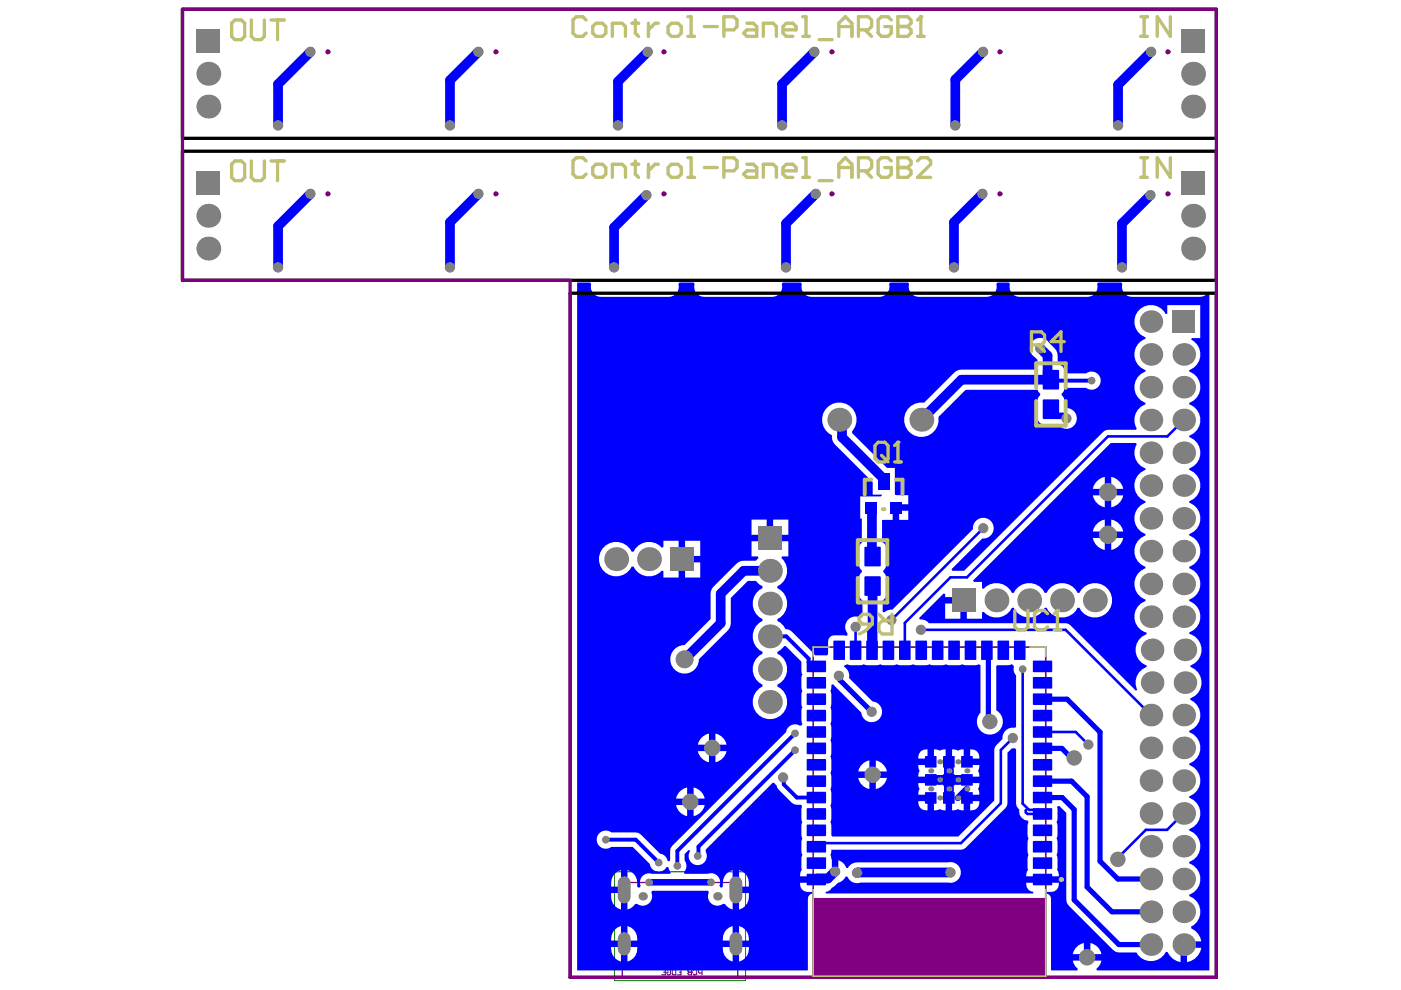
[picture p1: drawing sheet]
<svg xmlns="http://www.w3.org/2000/svg" width="297mm" height="210mm" viewBox="0 0 297 210" stroke-linecap="round" stroke-linejoin="round" font-family="sans-serif">
<path d="M127 141.9h5.9v13.5h-5.9zM130.3 184.8h27.8v23.1h-27.8z" fill="none" stroke="#008000" stroke-width=".21"/>
<path d="M172.4 137.2h49.3v69.8h-49.3zM128 144h3.9v9.3h-3.9zM172.4 190.6h49.3" fill="none" stroke="#800080" stroke-width=".35"/>
<path d="M131.9 187.1h24.5v20.1h-24.5z" fill="none" stroke="#800080" stroke-width=".27"/>
<path d="M140.3 205.6h.7v1.1h-.7M140.7 206.1h.3M141.4 205.8l.2-.2h.4l.2 .2v.7l-.2 .2h-.4l-.2-.2v-.4h.4M142.7 205.6h.6v1.1h-.6l-.2-.2v-.7zM143.6 205.6h.8v1.1h-.8M144 206.1h.4M145.9 205.8l.2-.2h.5v1.1h-.5l-.2-.2 .2-.4zM146.1 206.1h.5M146.6 206.1h.1M147 205.8l.2-.2h.3l.2 .2v.7l-.2 .2h-.3l-.2-.2M148.8 206.3h-.5l-.2-.2v-.3l.2-.2h.5v1.1" fill="none" stroke="#800080" stroke-width=".23"/>
<g fill="none" stroke="#800080" stroke-width=".55">
<circle cx="69.5" cy="11" r=".27"/>
<circle cx="105.1" cy="11" r=".27"/>
<circle cx="140.8" cy="11" r=".27"/>
<circle cx="176.4" cy="11" r=".27"/>
<circle cx="212" cy="11" r=".27"/>
<circle cx="247.6" cy="11" r=".27"/>
<circle cx="69.5" cy="41.1" r=".27"/>
<circle cx="105.1" cy="41.1" r=".27"/>
<circle cx="140.8" cy="41.1" r=".27"/>
<circle cx="176.4" cy="41.1" r=".27"/>
<circle cx="212" cy="41.1" r=".27"/>
<circle cx="247.6" cy="41.1" r=".27"/>
<circle cx="129.9" cy="156.3" r=".27"/>
<circle cx="153.1" cy="183.7" r=".27"/>
<circle cx="225" cy="186.5" r=".27"/>
</g>
<g fill="#00f">
<path d="M194.9 131l.1 .3a2.14 2.14 0 0 1 2 .8l29.5 .1 14.3 14.3 .3-.3a3.5 3.5 0 0 1 2-4.8v-.3a3.5 3.5 0 0 1-2.3-3.3 3.5 3.5 0 0 1 2.3-3.3v-.4a3.5 3.5 0 0 1-2.6-3.2 3.5 3.5 0 0 1 2.4-3.4v-.4a3.5 3.5 0 0 1-2.4-3.3 3.5 3.5 0 0 1 2.4-3.3v-.3a3.5 3.5 0 0 1-2.4-3.3 3.5 3.5 0 0 1 2.4-3.3v-.4a3.5 3.5 0 0 1-2.4-3.3 3.5 3.5 0 0 1 2.4-3.3v-.3a3.5 3.5 0 0 1-2.4-3.4 3.5 3.5 0 0 1 2.4-3.3v-.3a3.5 3.5 0 0 1-1.9-5.1l-.2-.3h-5.3l-29.2 29.2 .2 .3h1.7v1.3l.4 .2a3.6 3.6 0 0 1 5.9 .8h.4a3.6 3.6 0 0 1 3.3-2.1 3.6 3.6 0 0 1 3.3 2.1h.4a3.6 3.6 0 0 1 3.3-2.1 3.6 3.6 0 0 1 3.3 2.1h.4a3.7 3.7 0 0 1 5.5-1.3 3.7 3.7 0 0 1 0 5.7 3.7 3.7 0 0 1-5.5-1.2h-.4a3.6 3.6 0 0 1-3.3 2 3.6 3.6 0 0 1-3.3-2h-.4a3.6 3.6 0 0 1-3.3 2 3.6 3.6 0 0 1-3.3-2h-.4a3.6 3.6 0 0 1-5.9 .8l-.4 .1v1.4h-3.2v-3.9h-.7v-.7h-3.9v-.6l-.3-.2zM232.3 102.3l.6-.6 1.3-.6v2.6h-2.5zM235.6 101.1a3.2 3.2 0 0 1 2.5 2.6h-2.5zM231.7 105h2.5v2.6a3.2 3.2 0 0 1-2.5-2.6zM235.6 105h2.5a3.2 3.2 0 0 1-2.5 2.6zM232.3 111.4l.6-.7 1.3-.5v2.5h-2.5zM235.6 110.2a3.2 3.2 0 0 1 2.5 2.5h-2.5zM231.7 114.1h2.5v2.5a3.2 3.2 0 0 1-2.5-2.5zM235.6 114.1h2.5a3.2 3.2 0 0 1-2.5 2.5zM200.4 128h3.2v3.2h-3.2z"/>
<path d="M179 141v.4a2.12 2.12 0 0 1 1 2.3l5 5a2.2 2.2 0 0 1 2 2.3 2.2 2.2 0 0 1-2.1 2.1 2.2 2.2 0 0 1-2.3-2l-5.9-5.9h-.4l-.3 1.3 .3 .7v2.1l-.3 .7 .3 .7v2.1l-.3 .7 .3 .7v2l-.3 .7 .3 .7v2.1l-.3 .7 .3 .7v2.1l-.3 .7 .3 .7v2.1l-.3 .7 .3 .7v2l-.3 .7 .3 .7v2.1l-.3 .7 .3 .7v2.1l.2 .3h26.7l7.6-7.7v-10.7l.1-.5 .3-.5 1.3-1.3a2.18 2.18 0 0 1 2.7-2.4l.2-.2v-10.9a1.81 1.81 0 0 1-.4-1.8l-.2-.4-.3-.2-.7 .2h-2.3l-.3 .2v9.4a2.75 2.75 0 0 1 .9 4 2.75 2.75 0 0 1-4 .6 2.75 2.75 0 0 1-.2-4.1v-10.1l-.4-.2-.7 .2h-2.1l-.7-.2-.7 .2h-2.1l-.7-.2-.7 .2h-2l-.7-.2-.7 .2h-2.1l-.7-.2-.7 .2h-2.1l-.7-.2-.7 .2h-2.1l-.7-.2-.7 .2h-2.1l-.7-.2-.6 .2h-2.1l-.7-.2zM194.7 162.2h2.6v-.7h.7v-2.6l1 .1 .3 .2 .2-.2 1-.1v2.6h1.4v-2.6l.9 .1 .3 .2 .3-.2 .9-.1v2.6h.7v.7h2.6l-.1 1-.2 .2 .2 .3 .1 1h-2.6v1.3h2.6l-.1 1-.2 .3 .2 .2 .1 1h-2.6v.7h-.7v2.6l-.9-.1-.3-.2-.3 .2-.9 .1v-2.6h-1.4v2.6l-1-.1-.2-.2-.3 .2-1 .1v-2.6h-.7v-.7h-2.6l.1-1 .2-.2-.2-.3-.1-1h2.6v-1.3h-2.6l.1-1 .2-.3-.2-.2zM195.2 159.4l.5-.4 1-.1v1.9h-2l.1-.9zM205.7 158.9a1.68 1.68 0 0 1 1.9 1.9h-1.9zM182.5 162.3l.6-.5 1.2-.6v2.4h-2.3zM185.7 161.2a2.98 2.98 0 0 1 2.3 2.4h-2.3zM182 164.9h2.3v2.4a2.98 2.98 0 0 1-2.3-2.4zM185.7 164.9h2.3a2.98 2.98 0 0 1-2.3 2.4zM194.7 169.9h2v1.9a1.68 1.68 0 0 1-2-1.9zM205.7 169.9h1.9a1.68 1.68 0 0 1-1.9 1.9z"/>
<path d="M122.4 59.9v145.9h48.9v-15.2l.3-.8 .7-.3v-.4a1.96 1.96 0 0 1-2.7-1.6v-.3h3.5v-1.4h-3.5l.2-1 .2-.3-.1-2.5 .2-.7-.2-.7v-2.1l.2-.7-.2-.7v-2.1l.2-.7-.2-.7v-2.1l.2-.5-.2-.4-1.5-.1-.5-.3-2.8-2.8-.4-.8-.5-.6h-.4l-14.2 14.1 .1 .7a1.94 1.94 0 0 1-2 2.6 1.94 1.94 0 0 1-1.4-3l-.3-.2-.9 .9v1.3l.3 .5a1.89 1.89 0 0 1-.4 2l.1 .4h4.9a1.93 1.93 0 0 1 2.1 .4 1.93 1.93 0 0 1 .4 2.1l.2 .3 .3 .1 .3-.2v-.8a2.75 2.75 0 0 1 2-2.7v8.3a2.62 2.62 0 0 1-1.6-1.1l-.4-.1a2.01 2.01 0 0 1-2.5 0 2.01 2.01 0 0 1-.5-2.4l-.3-.3h-11.6l-.3 .3a2.04 2.04 0 0 1-.6 2.4 2.04 2.04 0 0 1-2.5 0l-.4 .1-.9 .9-.7 .2 .1-8.3a2.98 2.98 0 0 1 2 3.5l.3 .2 .3-.1 .1-.3-.1-.5a1.92 1.92 0 0 1 2.5-2h3.9l.1-.4-.5-1-.4-.1-.1 .3a1.93 1.93 0 0 1-2 .7 1.93 1.93 0 0 1-1.5-1.7l-3.5-3.5h-4.6a1.93 1.93 0 0 1-2.6-.3 1.93 1.93 0 0 1 0-2.6 1.93 1.93 0 0 1 2.6-.2l5.8 .1 .5 .3 4 4.1a1.91 1.91 0 0 1 1.7 1.5l.3 .1 .2-.2v-2l.1-.6 .3-.5 24.1-24.1a1.92 1.92 0 0 1 3-1.3l.4-.1 .1-.3-.2-.7v-2.1l.2-.7-.2-.7v-2.1l.2-.7-.2-.7v-2.1l.2-.7-.2-.7v-2l-3.3-3.3h-.4l-.7 .8-.7 .4v.4l.7 .4a3.6 3.6 0 0 1-.7 6.2v.4l.7 .3a3.7 3.7 0 0 1 .3 5.6 3.7 3.7 0 0 1-5.5-.6 3.7 3.7 0 0 1 1.4-5.3v-.4l-.7-.4a3.6 3.6 0 0 1 .7-6.2v-.4l-.7-.4a3.6 3.6 0 0 1 .7-6.1v-.4l-.7-.4a3.6 3.6 0 0 1 .7-6.2v-.4l-.7-.4-.7-.7h-1.7l-3.7 3.6v5.3l-.2 1.1-6.5 6.6v.4a3 3 0 0 1-3.3 2.6 3 3 0 0 1-2.8-3.1 3 3 0 0 1 3-2.9l5.6-5.5v-5.4l.2-1.1 .4-.4 5.3-5.2 1.1-.3h2.6l.5-.6-.1-.3h-1.4v-3.2h7.8v3.2h-1.3l-.1 .3a3.6 3.6 0 0 1-.9 6v.4l.7 .4a3.6 3.6 0 0 1-.7 6.2v.4l.7 .3 .6 .7 .4 .7 .8 .1 .5 .3 5 5.1 2.4 .1 .4-.3v-2.7l.4-.9 .9-.4 2.6 .1 .1-.1v-.4a2.2 2.2 0 0 1 .1-2.8 2.2 2.2 0 0 1 2.8-.5l.4-.2v-3.5l-.7-.7-.1-.5v-3.7l.1-.5 .5-.6v-.4l-.5-.5-.1-.6v-3.6l.1-.6 .5-.5v-5.2h-.3v-4.6h4.3l.3-.4h-2v-2.7l-8-8a2.35 2.35 0 0 1-.6-1.9 3.6 3.6 0 0 1-1.6-5.2 3.6 3.6 0 0 1 5.3-1.1 3.6 3.6 0 0 1 .6 5.4v.4l7.4 7.4h1.6v5.7l2.9 .1v1.9h-2.6v.7h-.7v2.6l-2.3 .1v4.6a1.38 1.38 0 0 1 .9 1.3v3.6l-.1 .6-.5 .5v.4l.5 .6 .1 .5v3.7l-.1 .5-.7 .7v2.4l.4 .1a2.06 2.06 0 0 1 1.7-.5l17.1-17.1v-.5a2.21 2.21 0 0 1 2.4-1.9 2.21 2.21 0 0 1 2 2.4 2.21 2.21 0 0 1-2.4 2l-6.5 6.5 .1 .3h2.5l29.5-29.5 .5-.3 .5-.1h5.9l.2-.3a3.5 3.5 0 0 1 1.9-5.1v-.3l-.2-.1a3.5 3.5 0 0 1-2.2-3.3 3.5 3.5 0 0 1 2.4-3.2v-.4h-.2a3.5 3.5 0 0 1-2.2-3.3 3.5 3.5 0 0 1 2.4-3.3v-.3l-.2-.1a3.5 3.5 0 0 1-1.3-5.6 3.5 3.5 0 0 1 5.7 .8l.4-.1v-1.8h7v7h-1.8l-.1 .3a3.5 3.5 0 0 1 1.9 3.4 3.5 3.5 0 0 1-2.4 3v.4h.2a3.5 3.5 0 0 1 2.2 3.4 3.5 3.5 0 0 1-2.4 3.2v.3l.2 .1a3.5 3.5 0 0 1 2.2 3.3 3.5 3.5 0 0 1-2.4 3.2v.4h.2a3.5 3.5 0 0 1 2.2 3.4 3.5 3.5 0 0 1-2.4 3.2v.3l.2 .1a3.5 3.5 0 0 1 2.2 3.3 3.5 3.5 0 0 1-2.4 3.3v.3h.2a3.5 3.5 0 0 1 2.2 3.4 3.5 3.5 0 0 1-2.4 3.2v.4h.2a3.5 3.5 0 0 1 2.2 3.3 3.5 3.5 0 0 1-2.4 3.3v.3l.2 .1a3.5 3.5 0 0 1 2.2 3.3 3.5 3.5 0 0 1-2.4 3.2v.4h.2a3.5 3.5 0 0 1 2.2 3.3 3.5 3.5 0 0 1-2.3 3.3v.3l.4 .1a3.5 3.5 0 0 1 2.2 3.4 3.5 3.5 0 0 1-2.4 3.2v.3l.2 .1a3.5 3.5 0 0 1 2.2 3.3 3.5 3.5 0 0 1-2.4 3.2v.4l.7 .4a3.5 3.5 0 0 1-1 6.1v.4h.2a3.5 3.5 0 0 1 2.2 3.4 3.5 3.5 0 0 1-2.4 3.2v.3l.2 .1a3.5 3.5 0 0 1 2.2 3.3 3.5 3.5 0 0 1-2.4 3.2v.4h.2a3.5 3.5 0 0 1 2.2 3.4 3.5 3.5 0 0 1-2.4 3.2v.3l.2 .1a3.5 3.5 0 0 1 2.2 3.3 3.5 3.5 0 0 1-2.4 3.2v.4h.2a3.5 3.5 0 0 1 2.2 3.4 3.5 3.5 0 0 1-2.4 3.2v.3l.2 .1a3.5 3.5 0 0 1 2.2 3.1 3.5 3.5 0 0 1-2 3.3l.1 .3 .7 .5 .7 .7 .5 .8 .2 .8h-3.7v.7h-.7v3.7l-.8-.2-.8-.5-.7-.7-.5-.7-.3-.1a3.5 3.5 0 0 1-6.2 .1h-3.8l-.6-.1-.6-.3-9.4-9.5-.4-.6-.1-.6v-18.5l-1.5-1.4h-.4l-.1 .2 .1 2.5-.2 .7 .2 .7v2.1l-.2 .7 .2 .7v2.1l-.2 .7 .2 .7-.1 2.5 .3 .3 .1 1h-6.9l.1-1 .2-.3v-2.5l.2-.7-.2-.7v-2.1l.2-.7-.2-.7v-2.1l.2-.7-.2-.3a1.93 1.93 0 0 1-1.8-2.3l-.6-.8-.1-.5v-11.6l-.2-.2-.7 .1-.9 .9-.1 11.3-.3 .4-8.9 8.8-28 .1-.3 1.1 .4 .9v2.6h1.3v-2.4l.3 .1a2.37 2.37 0 0 1 1.4 1.5h.4l.2-.3a2.26 2.26 0 0 1 1.8-.9h19.4a2.2 2.2 0 0 1 2.5 2.3 2.2 2.2 0 0 1-2.7 2h-18.5l-.5 .1a2.2 2.2 0 0 1-2.3-1.3l-.4-.1-.7 1-.9 .4-2.1 1.8-.6 .1 .1 .3h44v-.3a1.61 1.61 0 0 1-1.5-1.9h6.9v.3a1.59 1.59 0 0 1-1.6 1.6h-1.1v.4a1.09 1.09 0 0 1 1 1.1v15.2h5.6l.1-.4-.5-.5-.5-1.2h6l-.5 1.2-.5 .5v.4h23.9v-143.6l-.3-.1a2.04 2.04 0 0 1-1.7 .8h-14.9a2.16 2.16 0 0 1-1.5-2.7l-.3-.3h-4.9l-.2 .4a2.14 2.14 0 0 1-2 2.6h-15a2.16 2.16 0 0 1-1.5-2.7l-.2-.3h-2.4l-.2 .4a2.14 2.14 0 0 1-2.1 2.6h-15a2.16 2.16 0 0 1-1.5-2.7l-.2-.3h-3.8l-.2 .4a2.14 2.14 0 0 1-2.1 2.6h-14.9a2.16 2.16 0 0 1-1.5-2.7l-.2-.3h-3.8l-.2 .4a2.14 2.14 0 0 1-2.1 2.6h-14.9a2.16 2.16 0 0 1-1.5-2.7l-.3-.3h-2.9l-.2 .4a2.14 2.14 0 0 1-2.1 2.6h-15a2.16 2.16 0 0 1-1.5-2.7l-.2-.3zM192.4 86.8a3.6 3.6 0 0 1 3.5-1.4l6.4-6.4 1-.6h16.7v-2.1l-.6-.6a2.2 2.2 0 0 1-.4-3.4 2.2 2.2 0 0 1 3.4 .4 4.1 4.1 0 0 1 1.8 4.6 1.47 1.47 0 0 1 1.5 1.9h4.6a1.93 1.93 0 0 1 2.6 .2 1.93 1.93 0 0 1 0 2.6 1.93 1.93 0 0 1-2.6 .2h-4.6a1.31 1.31 0 0 1-.6 1.2v.4l.5 .6 .1 2h.1a2.3 2.3 0 0 1 2.2 1.2 2.3 2.3 0 0 1-.1 2.5 2.2 2.2 0 0 1-3.6-.1h-3a1.38 1.38 0 0 1-1.3-1.4v-3.7l.1-.5 .4-.6v-.4l-.5-.8h-15.3l-5.7 5.8a3.7 3.7 0 0 1-4.6 4.1 3.7 3.7 0 0 1-2-5.7zM190.6 108.3h2v1.9h-2zM159.3 110.2h3.3v3.2h-3.3zM163.9 110.2h3.2v3.2h-3.2zM145.2 114.6h3.3v3.3h-3.3zM127.7 116.3a3.6 3.6 0 0 1 6.2 .7h.4a3.6 3.6 0 0 1 6-.9l.4-.1v-1.4h3.2v7.9h-3.2v-1.4l-.4-.1a3.6 3.6 0 0 1-6-.9h-.4a3.7 3.7 0 0 1-5.2 1.6 3.7 3.7 0 0 1-1-5.4zM145.2 119.2h3.3v3.3h-3.3zM148.5 156.7l.6-.6 1.2-.6v2.4h-2.3zM151.7 155.5a2.98 2.98 0 0 1 2.3 2.4h-2.3zM148 159.3h2.3v2.3a2.98 2.98 0 0 1-2.3-2.3zM151.7 159.3h2.3a2.98 2.98 0 0 1-2.3 2.3zM143.9 168.1l.6-.6 1.2-.5v2.3h-2.4zM147.1 167a2.97 2.97 0 0 1 2.3 2.3h-2.3zM143.3 170.7h2.4v2.3a2.97 2.97 0 0 1-2.4-2.3zM147.1 170.7h2.3a2.97 2.97 0 0 1-2.3 2.3zM130.4 185.2l1.3-.7v3.5h-2.1a3.2 3.2 0 0 1 .8-2.8zM156.7 184.5a2.91 2.91 0 0 1 2.1 3.5h-2.1zM129.6 189.4h2.1v3.4a2.91 2.91 0 0 1-2.1-3.4zM156.7 189.4h2.1a2.96 2.96 0 0 1-2.1 3.4zM130.4 197.1l1.3-.8v3.1h-2.1a2.93 2.93 0 0 1 .8-2.3zM154.1 197.1l1.2-.8v3.1h-2a2.93 2.93 0 0 1 .8-2.3zM156.7 196.3a2.8 2.8 0 0 1 2.1 3.1h-2.1zM133 196.3a2.8 2.8 0 0 1 2.1 3.1h-2.1zM228.6 200.5l1.2-.5v2.3h-2.3l.5-1.2zM231.2 200a2.98 2.98 0 0 1 2.3 2.3h-2.3zM129.6 200.8h2.1v3.1a2.8 2.8 0 0 1-2.1-3.1zM153.3 200.8h2v3.1a2.8 2.8 0 0 1-2-3.1zM156.7 200.8h2.1a2.82 2.82 0 0 1-2.1 3.1zM133 200.8h2.1a2.82 2.82 0 0 1-2.1 3.1zM251.7 201h3a3.7 3.7 0 0 1-3 3z"/>
</g>
<path d="M222.8 86.8v.3l1.1 1.1h1.4l.6 .5h.2M205 167.3l-1.9 1.9M150.8 187.1h-13.2" fill="none" stroke="#00f" stroke-width="1.4"/>
<g fill="none" stroke="#00f" stroke-width="2.1">
<path d="M65.8 11l-6.8 6.8v8.8M101.4 11l-6 6v9.6M137.3 11l-6.3 6.3v9.3M172.7 11l-6.9 6.8v8.8M208.4 11l-5.9 5.9v9.7M244.1 11l-7 7v8.6M65.8 41.1l-6.8 6.8v8.8M101.4 41.1l-6 6v9.6M137.1 41.4l-6.9 6.8v8.5M172.9 41.1l-6.3 6.3v9.3M208.3 41.1l-6 6v9.6M243.9 41.4l-6 6v9.3"/>
<path d="M220.5 73.8l1.6 1.6v4.4l.7 .7h-19l-8.5 8.5M178 89l.5 .6v3.1l8.9 8.9v.4M184.7 107.6l.2 .1v10.2l.1 .1M163.2 121h-5.5l-4.9 4.9v6.2l-7.7 7.7M185 124.3v13.4l-.1 .2-.1-4.4M173 175.9l.1 .1M173.1 176v.1M197.3 165.4h7.7M201.2 161.5v7.7M177 184.8l-1.5 1.5h-2.2l-.2 .2M177 184.8h.1M201.5 185l-19.8 .1"/>
</g>
<path d="M209.2 137.9l.4 .3v14.5l.3 .3M177.9 143.3l.2 .2v.7l6.7 6.7M221 158.7h4.1l2.1 2h.5M221 148.2h5.2l7 7v27.4l3.8 3.8h7M221 169.1h4.2l2.5 2.5v19.2l9.5 9.5h6.8M221 165.6h6.2l3.3 3.3v19.2l5.2 5.2h8.3" fill="none" stroke="#00f" stroke-width="1.1"/>
<path d="M222.8 80.5l.2 .2h8.4M163.2 134.9h3.5l4.7 4.8v.8l.9 .8h.8M168.6 159.1l-20.5 20.4v1.8l-.2 .2M168.6 155.5l-25 24.9v3.2M128.4 178h6.4l4.9 4.9M166 164.8l.2 .2v1.3l2.7 2.8h4.2M173.7 172.5l-.6 .1" fill="none" stroke="#00f" stroke-width=".82"/>
<path d="M251 89l-3.5 3.5h-12.6l-29.9 29.9h-3.5l-9.7 9.7v5.8M208.5 112l-19.5 19.5M181.4 132.9v5M195.3 133.5h30.6l18.1 18.1M214.7 156.5l-2.5 2.5v11.3l-8.5 8.5h-29.8l-.8 .7M216.8 141.9v28.5l1.4 1.3h2l.8 .9h-3.2l-.3-.3v-.5M221 155.2h7.1l2.6 2.7M251 172.5l-3.6 3.4h-4.4l-6 6v.3" fill="none" stroke="#00f" stroke-width=".55"/>
<g fill="#808080">
<circle cx="234.9" cy="113.4" r="1.92"/>
<circle cx="234.9" cy="104.3" r="1.92"/>
<circle cx="145.1" cy="139.8" r="1.92"/>
<circle cx="177.9" cy="143.3" r="1.1"/>
<circle cx="184.8" cy="150.9" r="1.1"/>
<circle cx="173.7" cy="172.5" r="1.1"/>
<circle cx="166" cy="164.8" r="1.1"/>
<circle cx="173" cy="175.9" r="1.1"/>
<circle cx="189" cy="131.5" r="1.1"/>
<circle cx="181.4" cy="132.9" r="1.1"/>
<circle cx="198.8" cy="137.9" r="1.1"/>
<circle cx="202.2" cy="137.7" r="1.1"/>
<circle cx="205.8" cy="137.9" r="1.1"/>
<circle cx="195.3" cy="133.5" r="1.1"/>
<circle cx="226.1" cy="88.7" r="1.1"/>
<circle cx="237.9" cy="56.7" r="1.1"/>
<circle cx="243.9" cy="41.4" r="1.1"/>
<circle cx="202.3" cy="56.7" r="1.1"/>
<circle cx="208.3" cy="41.1" r="1.1"/>
<circle cx="166.6" cy="56.7" r="1.1"/>
<circle cx="172.9" cy="41.1" r="1.1"/>
<circle cx="130.2" cy="56.7" r="1.1"/>
<circle cx="137.1" cy="41.4" r="1.1"/>
<circle cx="95.4" cy="56.7" r="1.1"/>
<circle cx="101.4" cy="41.1" r="1.1"/>
<circle cx="59" cy="56.7" r="1.1"/>
<circle cx="65.8" cy="41.1" r="1.1"/>
<circle cx="59" cy="26.6" r="1.1"/>
<circle cx="65.8" cy="11" r="1.1"/>
<circle cx="95.4" cy="26.6" r="1.1"/>
<circle cx="101.4" cy="11" r="1.1"/>
<circle cx="131" cy="26.6" r="1.1"/>
<circle cx="137.3" cy="11" r="1.1"/>
<circle cx="165.8" cy="26.6" r="1.1"/>
<circle cx="172.7" cy="11" r="1.1"/>
<circle cx="208.4" cy="11" r="1.1"/>
<circle cx="202.5" cy="26.6" r="1.1"/>
<circle cx="244.1" cy="11" r="1.1"/>
<circle cx="237.1" cy="26.6" r="1.1"/>
<circle cx="230.5" cy="203" r="1.74"/>
<circle cx="151" cy="158.6" r="1.74"/>
<circle cx="146.4" cy="170" r="1.74"/>
<circle cx="177.1" cy="184.8" r="1.1"/>
<circle cx="181.7" cy="185.1" r="1.1"/>
<circle cx="185" cy="164.3" r="1.74"/>
<circle cx="168.6" cy="159.1" r=".82"/>
<circle cx="168.6" cy="155.5" r=".82"/>
<circle cx="201.5" cy="185" r="1.1"/>
<circle cx="216.8" cy="141.9" r=".82"/>
<circle cx="230.7" cy="157.9" r="1.1"/>
<circle cx="227.7" cy="160.7" r="1.64"/>
<circle cx="214.7" cy="156.5" r="1.1"/>
<circle cx="231.4" cy="80.7" r=".82"/>
<circle cx="220.5" cy="73.8" r="1.1"/>
<circle cx="221" cy="179.5" r=".82"/>
<circle cx="221" cy="183" r="1.1"/>
<circle cx="147.9" cy="181.5" r=".82"/>
<circle cx="128.4" cy="178" r=".82"/>
<circle cx="139.7" cy="182.9" r=".82"/>
<circle cx="137.6" cy="187.1" r=".82"/>
<circle cx="150.8" cy="187.1" r=".82"/>
<circle cx="221" cy="141.3" r="1.1"/>
<circle cx="143.6" cy="183.6" r=".82"/>
<circle cx="221" cy="144.8" r="1.1"/>
<circle cx="208.5" cy="112" r="1.1"/>
<circle cx="188.4" cy="137.9" r="1.1"/>
<circle cx="221" cy="151.7" r="1.1"/>
<circle cx="221" cy="162.1" r="1.1"/>
<circle cx="209.9" cy="153" r="1.64"/>
<circle cx="221" cy="176.1" r="1.16"/>
<circle cx="237" cy="182.2" r="1.64"/>
<circle cx="251.2" cy="137.8" r="2.4"/>
<circle cx="251.2" cy="144.7" r="2.4"/>
<circle cx="251" cy="165.5" r="2.4"/>
<circle cx="251" cy="130.8" r="2.4"/>
<circle cx="251" cy="179.4" r="2.4"/>
<circle cx="251" cy="200.3" r="2.4"/>
<circle cx="251" cy="172.5" r="2.4"/>
<circle cx="251" cy="151.6" r="2.4"/>
<circle cx="251" cy="193.3" r="2.4"/>
<circle cx="251" cy="158.6" r="2.4"/>
<circle cx="251" cy="186.4" r="2.4"/>
<circle cx="244.3" cy="137.8" r="2.4"/>
<circle cx="244.3" cy="144.7" r="2.4"/>
<circle cx="244" cy="130.8" r="2.4"/>
<circle cx="244" cy="179.4" r="2.4"/>
<circle cx="244" cy="165.5" r="2.4"/>
<circle cx="244" cy="200.3" r="2.4"/>
<circle cx="244" cy="193.3" r="2.4"/>
<circle cx="244" cy="186.4" r="2.4"/>
<circle cx="244" cy="172.5" r="2.4"/>
<circle cx="203.1" cy="169.2" r=".55"/>
<circle cx="201.2" cy="167.3" r=".55"/>
<circle cx="205" cy="167.3" r=".55"/>
<circle cx="199.3" cy="165.4" r=".55"/>
<circle cx="203.1" cy="165.4" r=".55"/>
<circle cx="205" cy="163.4" r=".55"/>
<circle cx="201.2" cy="163.4" r=".55"/>
<circle cx="203.1" cy="161.5" r=".55"/>
<circle cx="244" cy="158.6" r="2.4"/>
<circle cx="244" cy="151.6" r="2.4"/>
<circle cx="253" cy="15.6" r="2.54"/>
<circle cx="253" cy="52.7" r="2.54"/>
<circle cx="253" cy="45.7" r="2.54"/>
<circle cx="253" cy="22.6" r="2.54"/>
<circle cx="251" cy="116.9" r="2.4"/>
<circle cx="251" cy="75.1" r="2.4"/>
<circle cx="251" cy="89" r="2.4"/>
<circle cx="251" cy="123.8" r="2.4"/>
<circle cx="251" cy="82.1" r="2.4"/>
<circle cx="251" cy="96" r="2.4"/>
<circle cx="251" cy="102.9" r="2.4"/>
<circle cx="251" cy="109.9" r="2.4"/>
<circle cx="232.1" cy="127.3" r="2.54"/>
<circle cx="225.2" cy="127.3" r="2.54"/>
<circle cx="218.2" cy="127.3" r="2.54"/>
<circle cx="211.3" cy="127.3" r="2.54"/>
<circle cx="244" cy="123.8" r="2.4"/>
<circle cx="244" cy="116.9" r="2.4"/>
<circle cx="244" cy="109.9" r="2.4"/>
<circle cx="244" cy="102.9" r="2.4"/>
<circle cx="244" cy="96" r="2.4"/>
<circle cx="244" cy="89" r="2.4"/>
<circle cx="244" cy="82.1" r="2.4"/>
<circle cx="244" cy="75.1" r="2.4"/>
<circle cx="244" cy="68.2" r="2.4"/>
<circle cx="199.3" cy="161.5" r=".55"/>
<circle cx="199.3" cy="169.2" r=".55"/>
<circle cx="197.3" cy="163.4" r=".55"/>
<circle cx="197.3" cy="167.3" r=".55"/>
</g>
<g fill="#808080">
<path d="M201.8 124.7h5v5.1h-5z" fill-rule="evenodd"/>
<path d="M250.4 6.2h5.1v5h-5.1z" fill-rule="evenodd"/>
<path d="M250.4 36.3h5.1v5h-5.1z" fill-rule="evenodd"/>
<path d="M248.6 65.8h4.8v4.8h-4.8z" fill-rule="evenodd"/>
</g>
<path d="M132.3 199v2.2M156 199v2.2" fill="none" stroke="#808080" stroke-width="2.7"/>
<g fill="#808080">
<circle cx="152.1" cy="190" r=".89"/>
<circle cx="136.3" cy="190" r=".89"/>
</g>
<path d="M132.3 187.2v3M156 187.2v3" fill="none" stroke="#808080" stroke-width="2.7"/>
<g fill="#808080">
<circle cx="163.2" cy="148.8" r="2.54"/>
<circle cx="163.2" cy="141.9" r="2.54"/>
<circle cx="163.2" cy="134.9" r="2.54"/>
<circle cx="163.2" cy="128" r="2.54"/>
<circle cx="163.2" cy="121" r="2.54"/>
<circle cx="130.6" cy="118.5" r="2.54"/>
<circle cx="137.6" cy="118.5" r="2.54"/>
<circle cx="195.3" cy="89" r="2.54"/>
<circle cx="178" cy="89" r="2.54"/>
<circle cx="44.2" cy="52.7" r="2.54"/>
<circle cx="44.2" cy="45.7" r="2.54"/>
<circle cx="44.2" cy="22.6" r="2.54"/>
<circle cx="44.2" cy="15.6" r="2.54"/>
</g>
<g fill="#808080">
<path d="M142 116h5.1v5.1h-5.1z" fill-rule="evenodd"/>
<path d="M160.7 111.5h5.1v5.1h-5.1z" fill-rule="evenodd"/>
<path d="M41.6 36.3h5.1v5h-5.1z" fill-rule="evenodd"/>
<path d="M41.6 6.2h5.1v5h-5.1z" fill-rule="evenodd"/>
</g>
<g fill="#00f">
<path d="M176.7 136l.2-.2h2.1l.2 .2v3.7l-.2 .2h-2.1l-.2-.2z" fill-rule="evenodd"/>
<path d="M180.2 136l.2-.2h2.1l.1 .2v3.7l-.1 .2h-2.1l-.2-.2z" fill-rule="evenodd"/>
<path d="M183.6 136l.2-.2h2.1l.2 .2v3.7l-.2 .2h-2.1l-.2-.2z" fill-rule="evenodd"/>
<path d="M187.1 136l.2-.2h2.1l.2 .2v3.7l-.2 .2h-2.1l-.2-.2z" fill-rule="evenodd"/>
<path d="M190.6 136l.2-.2h2.1l.2 .2v3.7l-.2 .2h-2.1l-.2-.2z" fill-rule="evenodd"/>
<path d="M194.1 136l.2-.2h2.1l.2 .2v3.7l-.2 .2h-2.1l-.2-.2z" fill-rule="evenodd"/>
<path d="M197.6 136l.2-.2h2l.2 .2v3.7l-.2 .2h-2l-.2-.2z" fill-rule="evenodd"/>
<path d="M201 136l.2-.2h2.1l.2 .2v3.7l-.2 .2h-2.1l-.2-.2z" fill-rule="evenodd"/>
<path d="M204.5 136l.2-.2h2.1l.2 .2v3.7l-.2 .2h-2.1l-.2-.2z" fill-rule="evenodd"/>
<path d="M208 136l.2-.2h2.1l.2 .2v3.7l-.2 .2h-2.1l-.2-.2z" fill-rule="evenodd"/>
<path d="M211.5 136l.2-.2h2.1l.2 .2v3.7l-.2 .2h-2.1l-.2-.2z" fill-rule="evenodd"/>
<path d="M171 185.4l.2-.2h3.8l.1 .2v2.1l-.1 .2h-3.8l-.2-.2z" fill-rule="evenodd"/>
<path d="M171 182l.2-.2h3.8l.1 .2v2.1l-.1 .1h-3.8l-.2-.1z" fill-rule="evenodd"/>
<path d="M171 178.5l.2-.2h3.8l.1 .2v2.1l-.1 .2h-3.8l-.2-.2z" fill-rule="evenodd"/>
<path d="M171 175l.2-.2h3.8l.1 .2v2.1l-.1 .2h-3.8l-.2-.2z" fill-rule="evenodd"/>
<path d="M171 171.5l.2-.2h3.8l.1 .2v2.1l-.1 .2h-3.8l-.2-.2z" fill-rule="evenodd"/>
<path d="M171 168.1l.2-.2h3.8l.1 .2v2l-.1 .2h-3.8l-.2-.2z" fill-rule="evenodd"/>
<path d="M171 164.6l.2-.2h3.8l.1 .2v2.1l-.1 .2h-3.8l-.2-.2z" fill-rule="evenodd"/>
<path d="M171 161.1l.2-.2h3.8l.1 .2v2.1l-.1 .2h-3.8l-.2-.2z" fill-rule="evenodd"/>
<path d="M171 157.6l.2-.2h3.8l.1 .2v2.1l-.1 .2h-3.8l-.2-.2z" fill-rule="evenodd"/>
<path d="M171 154.2l.2-.2h3.8l.1 .2v2l-.1 .2h-3.8l-.2-.2z" fill-rule="evenodd"/>
<path d="M171 150.7l.2-.2h3.8l.1 .2v2.1l-.1 .2h-3.8l-.2-.2z" fill-rule="evenodd"/>
<path d="M171 147.2l.2-.2h3.8l.1 .2v2.1l-.1 .2h-3.8l-.2-.2z" fill-rule="evenodd"/>
<path d="M171 143.7l.2-.2h3.8l.1 .2v2.1l-.1 .2h-3.8l-.2-.2z" fill-rule="evenodd"/>
<path d="M171 140.2l.2-.1h3.8l.1 .1v2.1l-.1 .2h-3.8l-.2-.2z" fill-rule="evenodd"/>
<path d="M215 136l.2-.2h2l.2 .2v3.7l-.2 .2h-2l-.2-.2z" fill-rule="evenodd"/>
<path d="M219 140.2l.2-.1h3.7l.2 .1v2.1l-.2 .2h-3.7l-.2-.2z" fill-rule="evenodd"/>
<path d="M219 143.7l.2-.2h3.7l.2 .2v2.1l-.2 .2h-3.7l-.2-.2z" fill-rule="evenodd"/>
<path d="M219 147.2l.2-.2h3.7l.2 .2v2.1l-.2 .2h-3.7l-.2-.2z" fill-rule="evenodd"/>
<path d="M219 150.7l.2-.2h3.7l.2 .2v2.1l-.2 .2h-3.7l-.2-.2z" fill-rule="evenodd"/>
<path d="M219 154.2l.2-.2h3.7l.2 .2v2l-.2 .2h-3.7l-.2-.2z" fill-rule="evenodd"/>
<path d="M219 157.6l.2-.2h3.7l.2 .2v2.1l-.2 .2h-3.7l-.2-.2z" fill-rule="evenodd"/>
<path d="M219 161.1l.2-.2h3.7l.2 .2v2.1l-.2 .2h-3.7l-.2-.2z" fill-rule="evenodd"/>
<path d="M219 164.6l.2-.2h3.7l.2 .2v2.1l-.2 .2h-3.7l-.2-.2z" fill-rule="evenodd"/>
<path d="M219 168.1l.2-.2h3.7l.2 .2v2l-.2 .2h-3.7l-.2-.2z" fill-rule="evenodd"/>
<path d="M219 171.5l.2-.2h3.7l.2 .2v2.1l-.2 .2h-3.7l-.2-.2z" fill-rule="evenodd"/>
<path d="M219 175l.2-.2h3.7l.2 .2v2.1l-.2 .2h-3.7l-.2-.2z" fill-rule="evenodd"/>
<path d="M219 178.5l.2-.2h3.7l.2 .2v2.1l-.2 .2h-3.7l-.2-.2z" fill-rule="evenodd"/>
<path d="M219 182l.2-.2h3.7l.2 .2v2.1l-.2 .1h-3.7l-.2-.1z" fill-rule="evenodd"/>
<path d="M196.3 168h2.1l.2 .1v2.1l-.2 .2h-2.1l-.2-.2v-2.1z" fill-rule="evenodd"/>
<path d="M200.1 168h2.1l.2 .1v2.1l-.2 .2h-2.1l-.2-.2v-2.1z" fill-rule="evenodd"/>
<path d="M203.8 168.1l.2-.1h2.1l.1 .1v2.1l-.1 .2h-2.1l-.2-.2z" fill-rule="evenodd"/>
<path d="M196.1 160.5l.2-.2h2.1l.2 .2v2.1l-.2 .2h-2.1l-.2-.2z" fill-rule="evenodd"/>
<path d="M199.9 160.5l.2-.2h2.1l.2 .2v2.1l-.2 .2h-2.1l-.2-.2z" fill-rule="evenodd"/>
<path d="M203.8 160.5l.2-.2h2.1l.1 .2v2.1l-.1 .2h-2.1l-.2-.2z" fill-rule="evenodd"/>
<path d="M196.3 164.1h2.1l.2 .2v2.1l-.2 .2h-2.1l-.2-.2v-2.1z" fill-rule="evenodd"/>
<path d="M203.8 164.3l.2-.2h2.1l.1 .2v2.1l-.1 .2h-2.1l-.2-.2z" fill-rule="evenodd"/>
<path d="M219 185.4l.2-.2h3.7l.2 .2v2.1l-.2 .2h-3.7l-.2-.2z" fill-rule="evenodd"/>
<path d="M200.1 164.1h2.1l.2 .2v2.1l-.2 .2h-2.1l-.2-.2v-2.1z" fill-rule="evenodd"/>
<path d="M183.5 106.4h2.5v2.5h-2.5z" fill-rule="evenodd"/>
<path d="M188.7 106.4h2.5v2.5h-2.5z" fill-rule="evenodd"/>
<path d="M186.1 100.3h2.5v3.5h-2.5z" fill-rule="evenodd"/>
<path d="M221.1 78.7l.2-.3h3l.3 .3v3.6l-.3 .3h-3l-.2-.3z" fill-rule="evenodd"/>
<path d="M221.1 84.9l.2-.2h3l.3 .2v3.7l-.3 .2h-3l-.2-.2z" fill-rule="evenodd"/>
<path d="M183.3 122.4l.2-.2h3l.2 .2v3.7l-.2 .2h-3l-.2-.2z" fill-rule="evenodd"/>
<path d="M183.3 116.2l.2-.3h3l.2 .3v3.6l-.2 .3h-3l-.2-.3z" fill-rule="evenodd"/>
</g>
<g fill="#00f">
<path d="M176.7 139.7h.2v.2z"/>
<path d="M179 139.7h.2l-.2 .2z"/>
<path d="M179 135.8l.2 .2h-.2z"/>
<path d="M176.7 135.9l.2-.1v.2h-.2z"/>
<path d="M180.2 139.7h.2v.2z"/>
<path d="M182.5 139.7h.1l-.1 .2z"/>
<path d="M182.5 135.8l.1 .2h-.1z"/>
<path d="M180.2 135.9l.2-.1v.2h-.2z"/>
<path d="M183.6 139.7h.2v.2z"/>
<path d="M185.9 139.7h.2l-.2 .2z"/>
<path d="M185.9 135.8l.2 .2h-.2z"/>
<path d="M183.7 135.9l.1-.1v.2h-.2z"/>
<path d="M187.1 139.7h.2v.2z"/>
<path d="M189.4 139.7h.2l-.2 .2z"/>
<path d="M189.4 135.8l.2 .2h-.2z"/>
<path d="M187.2 135.9l.1-.1v.2h-.2z"/>
<path d="M190.6 139.7h.2v.2z"/>
<path d="M192.9 139.7h.2l-.2 .2z"/>
<path d="M192.9 135.8l.2 .2h-.2z"/>
<path d="M190.7 135.9l.1-.1v.2h-.2z"/>
<path d="M194.1 139.7h.2v.2z"/>
<path d="M196.4 139.7h.2l-.2 .2z"/>
<path d="M196.4 135.8l.2 .2h-.2z"/>
<path d="M194.1 135.9l.2-.1v.2h-.2z"/>
<path d="M197.6 139.7h.2v.2z"/>
<path d="M199.8 139.7h.2l-.2 .2z"/>
<path d="M199.8 135.8l.2 .2h-.2z"/>
<path d="M197.6 135.9l.2-.1v.2h-.2z"/>
<path d="M201 139.7h.2v.2z"/>
<path d="M203.3 139.7h.2l-.2 .2z"/>
<path d="M203.3 135.8l.2 .2h-.2z"/>
<path d="M201.1 135.9l.1-.1v.2h-.2z"/>
<path d="M204.5 139.7h.2v.2z"/>
<path d="M206.8 139.7h.2l-.2 .2z"/>
<path d="M206.8 135.8l.2 .2h-.2z"/>
<path d="M204.6 135.9l.1-.1v.2h-.2z"/>
<path d="M208 139.7h.2v.2z"/>
<path d="M210.3 139.7h.2l-.2 .2z"/>
<path d="M210.3 135.8l.2 .2h-.2z"/>
<path d="M208.1 135.9l.1-.1v.2h-.2z"/>
<path d="M211.5 139.7h.2v.2z"/>
<path d="M213.8 139.7h.2l-.2 .2z"/>
<path d="M213.8 135.8l.2 .2h-.2z"/>
<path d="M211.5 135.9l.2-.1v.2h-.2z"/>
<path d="M171 187.5h.2v.2z"/>
<path d="M175 187.5h.1l-.1 .2z"/>
<path d="M175 185.2l.1 .2h-.1z"/>
<path d="M171.1 185.3l.1-.1v.2h-.2z"/>
<path d="M171 184.1h.2v.1z"/>
<path d="M175 184.1h.1l-.1 .1z"/>
<path d="M175 181.8l.1 .2h-.1z"/>
<path d="M171.1 181.8h.1v.2h-.2z"/>
<path d="M171 180.6h.2v.2z"/>
<path d="M175 180.6h.1l-.1 .2z"/>
<path d="M175 178.3l.1 .2h-.1z"/>
<path d="M171.1 178.4l.1-.1v.2h-.2z"/>
<path d="M171 177.1h.2v.2z"/>
<path d="M175 177.1h.1l-.1 .2z"/>
<path d="M175 174.8l.1 .2h-.1z"/>
<path d="M171.1 174.9l.1-.1v.2h-.2z"/>
<path d="M171 173.6h.2v.2z"/>
<path d="M175 173.6h.1l-.1 .2z"/>
<path d="M175 171.3l.1 .2h-.1z"/>
<path d="M171.1 171.4l.1-.1v.2h-.2z"/>
<path d="M171 170.1h.2v.2z"/>
<path d="M175 170.1h.1l-.1 .2z"/>
<path d="M175 167.9l.1 .2h-.1z"/>
<path d="M171.1 167.9h.1v.2h-.2z"/>
<path d="M171 166.7h.2v.2z"/>
<path d="M175 166.7h.1l-.1 .2z"/>
<path d="M175 164.4l.1 .2h-.1z"/>
<path d="M171.1 164.4h.1v.2h-.2z"/>
<path d="M171 163.2h.2v.2z"/>
<path d="M175 163.2h.1l-.1 .2z"/>
<path d="M175 160.9l.1 .2h-.1z"/>
<path d="M171.1 161l.1-.1v.2h-.2z"/>
<path d="M171 159.7h.2v.2z"/>
<path d="M175 159.7h.1l-.1 .2z"/>
<path d="M175 157.4l.1 .2h-.1z"/>
<path d="M171.1 157.5l.1-.1v.2h-.2z"/>
<path d="M171 156.2h.2v.2z"/>
<path d="M175 156.2h.1l-.1 .2z"/>
<path d="M175 154l.1 .2h-.1z"/>
<path d="M171.1 154h.1v.2h-.2z"/>
<path d="M171 152.8h.2v.2z"/>
<path d="M175 152.8h.1l-.1 .2z"/>
<path d="M175 150.5l.1 .2h-.1z"/>
<path d="M171.1 150.5h.1v.2h-.2z"/>
<path d="M171 149.3h.2v.2z"/>
<path d="M175 149.3h.1l-.1 .2z"/>
<path d="M175 147l.1 .2h-.1z"/>
<path d="M171.1 147.1l.1-.1v.2h-.2z"/>
<path d="M171 145.8h.2v.2z"/>
<path d="M175 145.8h.1l-.1 .2z"/>
<path d="M175 143.5l.1 .2h-.1z"/>
<path d="M171.1 143.6l.1-.1v.2h-.2z"/>
<path d="M171 142.3h.2v.2z"/>
<path d="M175 142.3h.1l-.1 .2z"/>
<path d="M175 140.1l.1 .1h-.1z"/>
<path d="M171.1 140.1h.1v.1h-.2z"/>
<path d="M215 139.7h.2v.2z"/>
<path d="M217.2 139.7h.2l-.2 .2z"/>
<path d="M217.2 135.8l.2 .2h-.2z"/>
<path d="M215 135.9l.2-.1v.2h-.2z"/>
<path d="M219 142.3h.2v.2z"/>
<path d="M222.9 142.3h.2l-.2 .2z"/>
<path d="M222.9 140.1l.2 .1h-.2z"/>
<path d="M219 140.1h.2v.1h-.2z"/>
<path d="M219 145.8h.2v.2z"/>
<path d="M222.9 145.8h.2l-.2 .2z"/>
<path d="M222.9 143.5l.2 .2h-.2z"/>
<path d="M219 143.6l.2-.1v.2h-.2z"/>
<path d="M219 149.3h.2v.2z"/>
<path d="M222.9 149.3h.2l-.2 .2z"/>
<path d="M222.9 147l.2 .2h-.2z"/>
<path d="M219 147.1l.2-.1v.2h-.2z"/>
<path d="M219 152.8h.2v.2z"/>
<path d="M222.9 152.8h.2l-.2 .2z"/>
<path d="M222.9 150.5l.2 .2h-.2z"/>
<path d="M219 150.5h.2v.2h-.2z"/>
<path d="M219 156.2h.2v.2z"/>
<path d="M222.9 156.2h.2l-.2 .2z"/>
<path d="M222.9 154l.2 .2h-.2z"/>
<path d="M219 154h.2v.2h-.2z"/>
<path d="M219 159.7h.2v.2z"/>
<path d="M222.9 159.7h.2l-.2 .2z"/>
<path d="M222.9 157.4l.2 .2h-.2z"/>
<path d="M219 157.5l.2-.1v.2h-.2z"/>
<path d="M219 163.2h.2v.2z"/>
<path d="M222.9 163.2h.2l-.2 .2z"/>
<path d="M222.9 160.9l.2 .2h-.2z"/>
<path d="M219 161l.2-.1v.2h-.2z"/>
<path d="M219 166.7h.2v.2z"/>
<path d="M222.9 166.7h.2l-.2 .2z"/>
<path d="M222.9 164.4l.2 .2h-.2z"/>
<path d="M219 164.4h.2v.2h-.2z"/>
<path d="M219 170.1h.2v.2z"/>
<path d="M222.9 170.1h.2l-.2 .2z"/>
<path d="M222.9 167.9l.2 .2h-.2z"/>
<path d="M219 167.9h.2v.2h-.2z"/>
<path d="M219 173.6h.2v.2z"/>
<path d="M222.9 173.6h.2l-.2 .2z"/>
<path d="M222.9 171.3l.2 .2h-.2z"/>
<path d="M219 171.4l.2-.1v.2h-.2z"/>
<path d="M219 177.1h.2v.2z"/>
<path d="M222.9 177.1h.2l-.2 .2z"/>
<path d="M222.9 174.8l.2 .2h-.2z"/>
<path d="M219 174.9l.2-.1v.2h-.2z"/>
<path d="M219 180.6h.2v.2z"/>
<path d="M222.9 180.6h.2l-.2 .2z"/>
<path d="M222.9 178.3l.2 .2h-.2z"/>
<path d="M219 178.4l.2-.1v.2h-.2z"/>
<path d="M219 184.1h.2v.1z"/>
<path d="M222.9 184.1h.2l-.2 .1z"/>
<path d="M222.9 181.8l.2 .2h-.2z"/>
<path d="M219 181.8h.2v.2h-.2z"/>
<path d="M196.1 170.2h.2v.2z"/>
<path d="M198.4 170.2h.2l-.2 .2z"/>
<path d="M198.4 168l.2 .1h-.2z"/>
<path d="M196.2 168h.1v.1h-.2z"/>
<path d="M199.9 170.2h.2v.2z"/>
<path d="M202.2 170.2h.2l-.2 .2z"/>
<path d="M202.2 168l.2 .1h-.2z"/>
<path d="M200 168h.1v.1h-.2z"/>
<path d="M203.8 170.2h.2v.2z"/>
<path d="M206.1 170.2h.1l-.1 .2z"/>
<path d="M206.1 168l.1 .1h-.1z"/>
<path d="M203.8 168h.2v.1h-.2z"/>
<path d="M196.1 162.6h.2v.2z"/>
<path d="M198.4 162.6h.2l-.2 .2z"/>
<path d="M198.4 160.3l.2 .2h-.2z"/>
<path d="M196.2 160.3h.1v.2h-.2z"/>
<path d="M199.9 162.6h.2v.2z"/>
<path d="M202.2 162.6h.2l-.2 .2z"/>
<path d="M202.2 160.3l.2 .2h-.2z"/>
<path d="M200 160.3h.1v.2h-.2z"/>
<path d="M203.8 162.6h.2v.2z"/>
<path d="M206.1 162.6h.1l-.1 .2z"/>
<path d="M206.1 160.3l.1 .2h-.1z"/>
<path d="M203.8 160.3h.2v.2h-.2z"/>
<path d="M196.1 166.4h.2v.2z"/>
<path d="M198.4 166.4h.2l-.2 .2z"/>
<path d="M198.4 164.1l.2 .2h-.2z"/>
<path d="M196.2 164.2l.1-.1v.2h-.2z"/>
<path d="M203.8 166.4h.2v.2z"/>
<path d="M206.1 166.4h.1l-.1 .2z"/>
<path d="M206.1 164.1l.1 .2h-.1z"/>
<path d="M203.8 164.2l.2-.1v.2h-.2z"/>
<path d="M219 187.5h.2v.2z"/>
<path d="M222.9 187.5h.2l-.2 .2z"/>
<path d="M222.9 185.2l.2 .2h-.2z"/>
<path d="M219 185.3l.2-.1v.2h-.2z"/>
<path d="M199.9 166.4h.2v.2z"/>
<path d="M202.2 166.4h.2l-.2 .2z"/>
<path d="M202.2 164.1l.2 .2h-.2z"/>
<path d="M200 164.2l.1-.1v.2h-.2z"/>
<path d="M221.1 78.6l.2-.2v.3h-.2z"/>
<path d="M221.1 82.3h.2v.3z"/>
<path d="M224.3 82.3h.3l-.3 .3z"/>
<path d="M224.3 78.4l.3 .3h-.3z"/>
<path d="M221.1 84.8l.2-.1v.2h-.2z"/>
<path d="M221.1 88.6h.2v.2z"/>
<path d="M224.3 88.6h.3l-.3 .2z"/>
<path d="M224.3 84.7l.3 .2h-.3z"/>
<path d="M186.5 126.1h.2l-.2 .2z"/>
<path d="M186.5 122.2l.2 .2h-.2z"/>
<path d="M183.3 122.3l.2-.1v.2h-.2z"/>
<path d="M183.3 126.1h.2v.2z"/>
<path d="M186.5 119.8h.2l-.2 .3z"/>
<path d="M186.5 115.9l.2 .3h-.2z"/>
<path d="M183.3 116l.2-.1v.3h-.2z"/>
<path d="M183.3 119.8h.2v.3z"/>
</g>
<path d="M38.7 2h219.2v27.3h-219.2zM38.7 32.1h219.2v27.3h-219.2zM120.9 62.2h137v145h-137z" fill="none" stroke="#000" stroke-width=".7"/>
<path d="M172.4 190.6h49.3v16.4h-49.3z" fill="#800080"/>
<path d="M38.7 2h219.2v205.2h-137v-147.8h-82.2z" fill="none" stroke="#800080" stroke-width=".7"/>
<path d="M175.8 137.2h-3.4v2M218.3 137.2h3.4v2M172.4 188.6v18.4h49.3v-18.4" fill="none" stroke="#c0c073" stroke-width=".35"/>
<path d="M219.7 82.2v-5.2h6.2v5.2M219.7 85v5.2h6.2v-5.2M181.9 119.7v-5.2h6.2v5.2M184.7 101.7h-1.4v3.1M187.2 107.9h.3M190 101.7h1.3v3.1M181.9 122.5v5.2h6.2v-5.2" fill="none" stroke="#c0c073" stroke-width=".84"/>
<g fill="none" stroke="#c0c073" stroke-width=".7">
<path d="M49.1 4.9l.7-.7h1.4l.7 .7v2.8l-.7 .7h-1.4l-.7-.7zM53.3 4.2v3.5l.7 .7h1.4l.7-.7v-3.5M57.5 4.2h2.7M58.8 4.2v4.2M241.9 3.5h1.4M241.9 7.7h1.4M242.6 3.5v4.2M248.1 3.5v4.2l-2.7-4.2v4.2M49.1 34.8l.7-.7h1.4l.7 .7v2.8l-.7 .7h-1.4l-.7-.7zM53.3 34.1v3.5l.7 .7h1.4l.7-.7v-3.5M57.5 34.1h2.7M58.8 34.1v4.2"/>
<path d="M124.3 34.1l-.7-.7h-1.4l-.7 .7v2.8l.7 .7h1.4l.7-.7M125.7 35.5l.7-.7h1.3l.7 .7v1.4l-.7 .7h-1.3l-.7-.7zM129.8 37.6v-2.8h2.1l.7 .7v2.1M134 34.8h1.4M134.7 34.1v2.8l.7 .7M137.5 34.8v2.8M139.6 34.8h-.7l-1.4 1.4M141.7 35.5l.7-.7h1.3l.7 .7v1.4l-.7 .7h-1.3l-.7-.7zM145.8 33.4h.7v4.2M145.8 37.6h1.4M149.3 35.5h2.8M153.5 36.2h2.1l.7-.7v-1.4l-.7-.7h-2.1v4.2"/>
<path d="M158.4 34.8h1.3l.7 .7v2.1h-2l-.7-.7 .7-.7h2M161.8 37.6v-2.8h2.1l.7 .7v2.1M166 36.2h2.8v-.7l-.7-.7h-1.4l-.7 .7v1.4l.7 .7h1.4M170.2 33.4h.7v4.2M170.2 37.6h1.4M173.7 38.3h2.7M177.8 35.5h2.8M177.8 37.6v-2.8l1.4-1.4 1.4 1.4v2.8M182 36.2h2.1l.7-.7v-1.4l-.7-.7h-2.1v4.2M183.4 36.2l1.4 1.4M189 34.1l-.7-.7h-1.4l-.7 .7v2.8l.7 .7h1.4l.7-.7v-1.4h-1.4M190.4 33.4v4.2h2l.7-.7v-.7l-.7-.7h-2"/>
<path d="M241.9 33.4h1.4M241.9 37.6h1.4M242.6 33.4v4.2M248.1 33.4v4.2l-2.7-4.2v4.2"/>
</g>
<circle cx="190.4" cy="35.5" r=".35" fill="#c0c073"/>
<g fill="none" stroke="#c0c073" stroke-width=".7">
<path d="M124.3 4.2l-.7-.7h-1.4l-.7 .7v2.8l.7 .7h1.4l.7-.7M125.7 5.6l.7-.7h1.3l.7 .7v1.4l-.7 .7h-1.3l-.7-.7zM129.8 7.7v-2.8h2.1l.7 .7v2.1M134 4.9h1.4M134.7 4.2v2.8l.7 .7M137.5 4.9v2.8M139.6 4.9h-.7l-1.4 1.4M141.7 5.6l.7-.7h1.3l.7 .7v1.4l-.7 .7h-1.3l-.7-.7zM145.8 3.5h.7v4.2M145.8 7.7h1.4M149.3 5.6h2.8M153.5 6.3h2.1l.7-.7v-1.4l-.7-.7h-2.1v4.2"/>
<path d="M158.4 4.9h1.3l.7 .7v2.1h-2l-.7-.7 .7-.7h2M161.8 7.7v-2.8h2.1l.7 .7v2.1M166 6.3h2.8v-.7l-.7-.7h-1.4l-.7 .7v1.4l.7 .7h1.4M170.2 3.5h.7v4.2M170.2 7.7h1.4M173.7 8.4h2.7M177.8 5.6h2.8M177.8 7.7v-2.8l1.4-1.4 1.4 1.4v2.8M182 6.3h2.1l.7-.7v-1.4l-.7-.7h-2.1v4.2M183.4 6.3l1.4 1.4M189 4.2l-.7-.7h-1.4l-.7 .7v2.8l.7 .7h1.4l.7-.7v-1.4h-1.4M190.4 3.5v4.2h2l.7-.7v-.7l-.7-.7h-2"/>
<path d="M190.4 33.4h2l.7 .7v.7l-.7 .7h-2M194.5 34.1l.7-.7h1.4l.7 .7v.7l-2.8 2.8h2.8"/>
</g>
<circle cx="190.4" cy="5.6" r=".35" fill="#c0c073"/>
<path d="M190.4 3.5h2l.7 .7v.7l-.7 .7h-2M194.5 7.7h1.4M195.2 3.5v4.2" fill="none" stroke="#c0c073" stroke-width=".7"/>
<circle cx="195.2" cy="3.5" r=".35" fill="#c0c073"/>
<path d="M195.2 3.5l-.7 .7M182.2 130.9l.7-.7h1.3l.7 .7v1.4h-2l-.7-.7zM184.9 132.3l-1.3 1.4-1.4 .7M186.3 130.2l1.4 1.4M189.1 130.2v4.2h-2.1l-.7-.7v-1.4l.7-.7h2.1M215.2 129.4v3.5l.6 .7h1.4l.7-.7v-3.5M222.1 130.1l-.7-.7h-1.4l-.7 .7v2.8l.7 .7h1.4l.7-.7M223.5 133.6h1.4M224.2 129.4v4.2" fill="none" stroke="#c0c073" stroke-width=".7"/>
<circle cx="224.2" cy="129.4" r=".35" fill="#c0c073"/>
<path d="M218.7 73.1h2.1l.7-.7v-1.4l-.7-.6h-2.1v4.1M220.1 73.1l1.4 1.4M225.6 72.4h-2.7l2.1-2v4.1M185.5 94.5l.7-.7h1.4l.7 .7v2.7l-.7 .7h-1.4l-.7-.7zM186.9 96.6l1.4 1.3M189.7 97.9h1.4M190.4 93.8v4.1M224.2 129.4l-.7 .7" fill="none" stroke="#c0c073" stroke-width=".7"/>
<circle cx="190.4" cy="93.8" r=".35" fill="#c0c073"/>
<path d="M190.4 93.8l-.7 .7" fill="none" stroke="#c0c073" stroke-width=".7"/>
<circle cx="225" cy="186.5" r=".27" fill="none" stroke="#c0c073" stroke-width=".55"/>
</svg>
